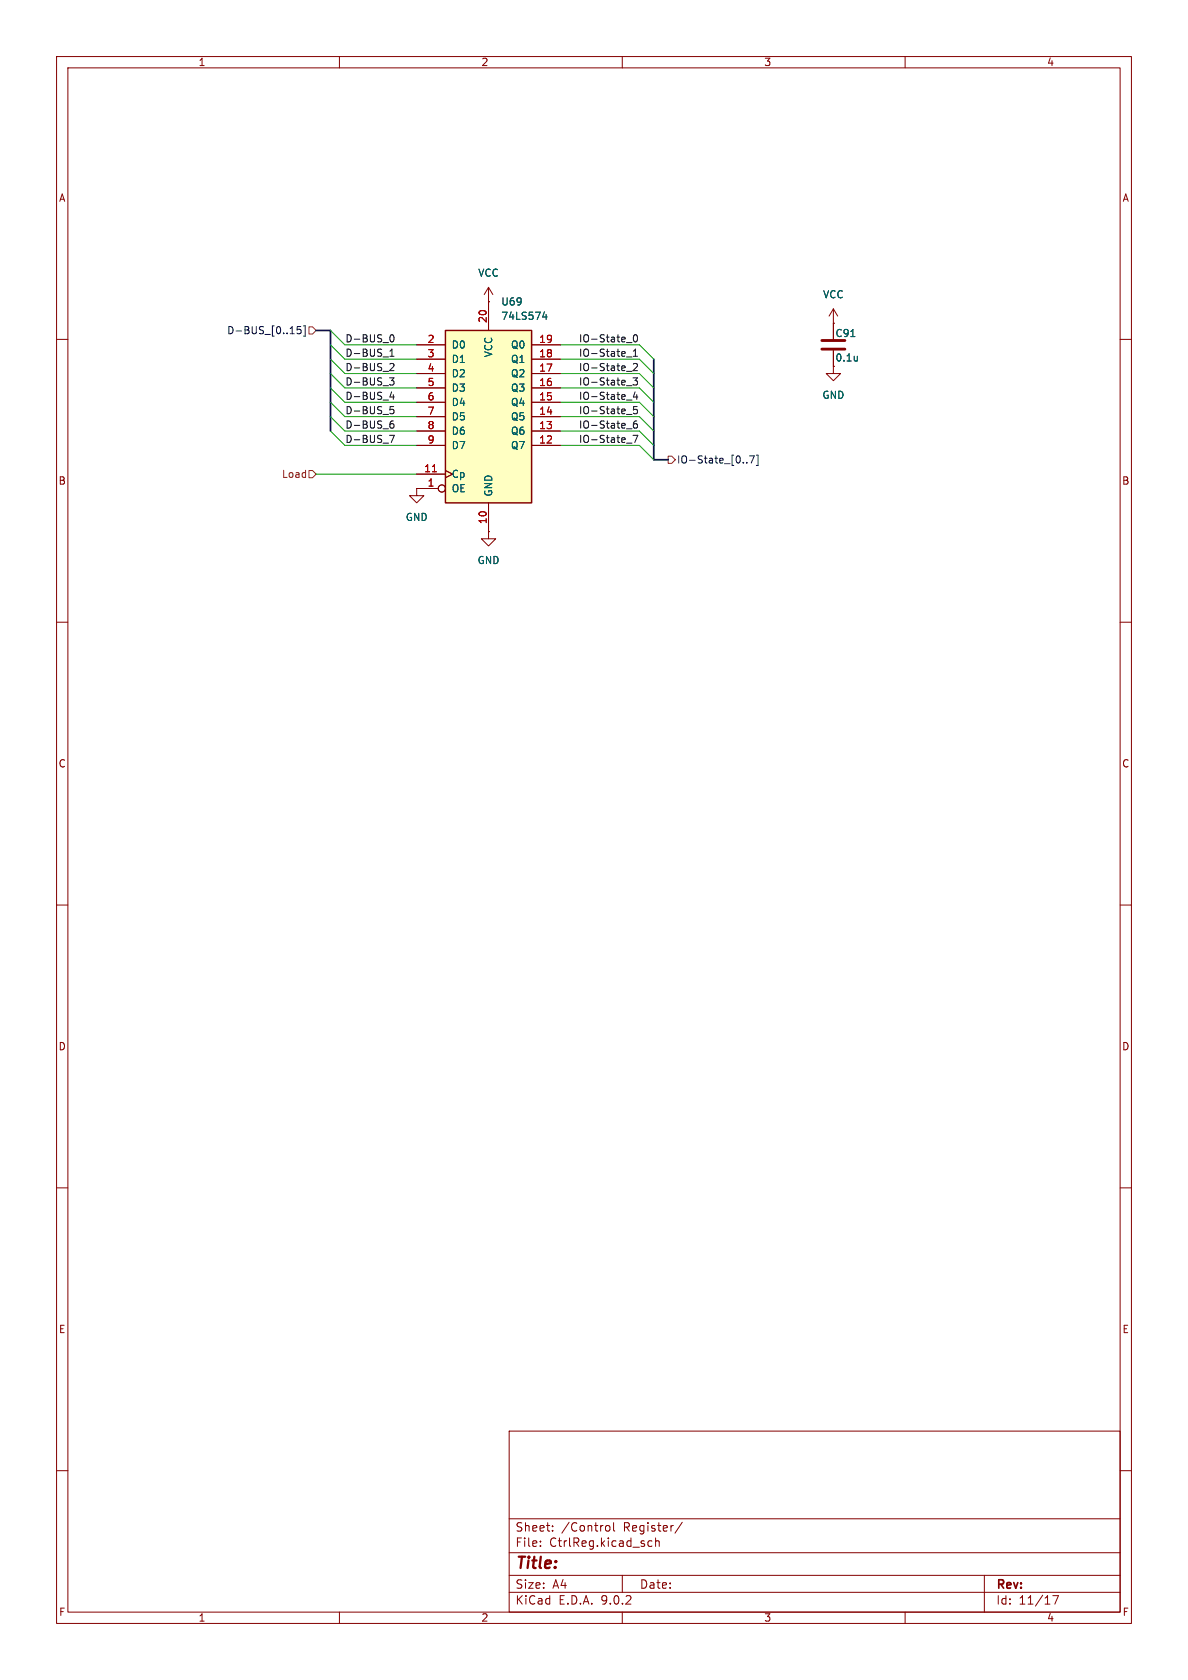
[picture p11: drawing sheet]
<svg xmlns="http://www.w3.org/2000/svg" width="210mm" height="297mm" viewBox="0 0 210 297" stroke-linecap="round" stroke-linejoin="round" font-family="sans-serif">
<defs><g id="words">
<text font-size="2.8" fill="#840000" x="91" y="277.9">Title:</text>
<g font-size="2.1" fill="#840000">
<text x="91" y="273.7">File:</text>
<text x="91" y="271">Sheet:</text>
<text x="97.1" y="273.7">CtrlReg.kicad_sch</text>
<text x="99.2" y="271">/Control</text>
<text x="110.2" y="271">Register/</text>
<text x="91" y="281.1">Size:</text>
<text x="97.7" y="281.1">A4</text>
<text x="113" y="281.1">Date:</text>
<text x="176" y="281.3">Rev:</text>
<text x="91" y="283.9">KiCad</text>
<text x="98.7" y="283.9">E.D.A.</text>
<text x="106.3" y="283.9">9.0.2</text>
<text x="176" y="283.9">Id:</text>
<text x="180.1" y="283.9">11/17</text>
</g>
<g font-size="1.8" fill="#840000">
<text x="35" y="11.9">1</text>
<text x="85" y="11.9">2</text>
<text x="135" y="11.9">3</text>
<text x="185" y="11.9">4</text>
<text x="10.3" y="35.9">A</text>
<text x="198.4" y="35.9">A</text>
<text x="10.3" y="85.9">B</text>
<text x="198.3" y="85.9">B</text>
<text x="10.3" y="135.9">C</text>
<text x="198.3" y="135.9">C</text>
<text x="10.3" y="185.9">D</text>
<text x="198.3" y="185.9">D</text>
<text x="10.3" y="235.9">E</text>
<text x="198.3" y="235.9">E</text>
<text x="10.3" y="285.9">F</text>
<text x="35" y="286.9">1</text>
<text x="85" y="286.9">2</text>
<text x="135" y="286.9">3</text>
<text x="185" y="286.9">4</text>
<text x="198.4" y="285.9">F</text>
</g>
<g font-size="1.8" fill="#006464">
<text x="84.4" y="49.1">VCC</text>
<text x="145.4" y="52.9">VCC</text>
<text x="88.5" y="54.2">U69</text>
<text x="88.5" y="56.7">74LS574</text>
<text x="147.6" y="59.8">C91</text>
<text x="79.8" y="61.8">D0</text>
<text x="79.8" y="64.4">D1</text>
<text x="87.2" y="63.3" transform="rotate(-90 87.2 63.3)">VCC</text>
<text x="90.2" y="61.8">Q0</text>
<text x="90.2" y="64.4">Q1</text>
<text x="147.6" y="64.1">0.1u</text>
<text x="79.8" y="66.9">D2</text>
<text x="79.8" y="69.4">D3</text>
<text x="79.8" y="72">D4</text>
<text x="90.2" y="66.9">Q2</text>
<text x="90.2" y="69.4">Q3</text>
<text x="90.2" y="72">Q4</text>
<text x="145.3" y="70.7">GND</text>
<text x="79.8" y="74.5">D5</text>
<text x="79.8" y="77.1">D6</text>
<text x="90.2" y="74.5">Q5</text>
<text x="90.2" y="77.1">Q6</text>
<text x="79.8" y="79.6">D7</text>
<text x="90.2" y="79.6">Q7</text>
<text x="79.8" y="84.7">Cp</text>
<text x="79.8" y="87.2">OE</text>
<text x="87.2" y="87.9" transform="rotate(-90 87.2 87.9)">GND</text>
<text x="71.6" y="92.3">GND</text>
<text x="84.3" y="99.9">GND</text>
</g>
<g font-size="1.8" fill="#000084">
<text x="40.1" y="59.3">D-BUS_[0..15]</text>
<text x="119.6" y="82.1">IO-State_[0..7]</text>
</g>
<g font-size="1.8" fill="#a90000">
<text x="86.1" y="57.2" transform="rotate(-90 86.1 57.2)">20</text>
<text x="75.5" y="60.7">2</text>
<text x="75.5" y="63.2">3</text>
<text x="75.5" y="65.8">4</text>
<text x="95.2" y="60.7">19</text>
<text x="95.2" y="63.2">18</text>
<text x="95.2" y="65.8">17</text>
<text x="75.5" y="68.3">5</text>
<text x="75.5" y="70.9">6</text>
<text x="95.2" y="68.3">16</text>
<text x="95.2" y="70.9">15</text>
<text x="75.5" y="73.4">7</text>
<text x="75.5" y="75.9">8</text>
<text x="95.2" y="73.4">14</text>
<text x="95.2" y="75.9">13</text>
<text x="74.9" y="83.6">11</text>
<text x="75.5" y="78.5">9</text>
<text x="95.2" y="78.5">12</text>
<text x="75.5" y="86.1">1</text>
<text x="86.1" y="92.8" transform="rotate(-90 86.1 92.8)">10</text>
</g>
<g font-size="1.8" fill="#0f0f0f">
<text x="61" y="60.6">D-BUS_0</text>
<text x="61" y="65.7">D-BUS_2</text>
<text x="61" y="63.2">D-BUS_1</text>
<text x="102.2" y="65.7">IO-State_2</text>
<text x="102.2" y="60.6">IO-State_0</text>
<text x="102.2" y="63.2">IO-State_1</text>
<text x="61" y="68.2">D-BUS_3</text>
<text x="61" y="70.8">D-BUS_4</text>
<text x="102.2" y="70.8">IO-State_4</text>
<text x="102.2" y="68.2">IO-State_3</text>
<text x="61" y="75.9">D-BUS_6</text>
<text x="61" y="73.3">D-BUS_5</text>
<text x="102.2" y="73.3">IO-State_5</text>
<text x="102.2" y="75.9">IO-State_6</text>
<text x="61" y="78.4">D-BUS_7</text>
<text x="102.2" y="78.4">IO-State_7</text>
</g>
<text font-size="1.8" fill="#725600" x="49.7" y="84.7">Load</text>
</g></defs>
<g fill="none" stroke="#840000" stroke-width=".18">
<path d="M10 10h190v277h-190zM12 12h186v273h-186zM60 10v2M110 10v2M160 10v2M86.4 53.3h.1M86.4 50.8l-.8 1.3M86.4 50.8l.7 1.3M86.4 50.8v2.5M147.3 57.2h.1M147.3 54.6v5.3M147.3 54.6l-.7 1.3"/>
<path d="M147.3 54.6l.8 1.3M10 60h2M147.3 64.8v1.2h1.3l-1.3 1.3-1.3-1.3h1.3M147.3 64.8h.1M147.3 62v2.8M198 60h2M73.7 86.4v1.2h1.2l-1.2 1.3-1.3-1.3h1.3M73.7 86.4h.1M86.4 94v1.3h1.2l-1.2 1.2-1.3-1.2h1.3M86.4 94h.1M10 110h2M198 110h2"/>
<path d="M10 160h2M198 160h2M10 210h2M198 210h2M90 253h108v32h-108zM10 260h2M90 278.5h108M90 274.5h108M90 268.5h108M95.5 273.2v.2M95.5 272.5v.1M97.7 270.5v.2"/>
<path d="M97.7 269.8v.1M107.1 269.8l.4-.1 .3 .3v.4l-.1 .2-.4 .1-.2-.2M108.5 269.2v1.3l.2 .2M110 278.5v3M114.6 273.2l.2 .2 .5-.1M115.3 272.5l-.5-.1-.2 .1M115.9 272.5l.2-.1 .4 .1v.9M115.9 271.9v1.5M120.6 269.1l-1.3 1.9M174 278.5v6.5M198 260h2M60 285v2"/>
<path d="M90 281.5h108M110 285v2M160 285v2M186.1 282.1h1l-.6 1.5"/>
</g>
<path d="M145.3 60.2h4.1M145.3 61.7h4.1" fill="none" stroke="#840000" stroke-width=".51"/>
<path d="M150.4 59.5h.7M151.6 63v.8M151.6 63.7l-.1 .1" fill="none" stroke="#006464" stroke-width=".18"/>
<path d="M78.7 58.4h15.3v30.5h-15.3z" fill="#ffffc2"/>
<path d="M78.7 58.4h15.3v30.5h-15.3z" fill="none" stroke="#840000" stroke-width=".25"/>
<g fill="none" stroke="#840000" stroke-width=".18">
<path d="M86.4 53.3h.1M86.4 53.3v5.1M147.3 57.2h.1M147.3 57.2v2.7M73.7 61h5M73.7 63.5h5M73.7 66h5M73.7 68.6h5M73.7 71.1h5M73.7 73.7h5M73.7 76.2h5M73.7 78.7h5"/>
<path d="M94 61h5.1M94 63.5h5.1M94 66h5.1M94 68.6h5.1M94 71.1h5.1M94 73.7h5.1M94 76.2h5.1M94 78.7h5.1M147.3 64.8h.1M147.3 62v2.8M73.7 86.4h.1M73.7 83.8h5"/>
<path d="M73.7 86.4h3.8M78.7 83.2l1.3 .6-1.3 .7M86.4 94h.1M86.4 88.9v5.1"/>
<circle cx="78.1" cy="86.4" r=".63"/>
</g>
<path d="M76.4 83.4h.8" fill="none" stroke="#a90000" stroke-width=".18"/>
<path d="M96.2 55.1l-.3 .9h.8M96.5 55.6v.9M150.4 59.5h.7M151.6 63v.8M151.6 63.7l-.1 .1" fill="none" stroke="#006464" stroke-width=".18"/>
<path d="M51.3 59h.7M53.2 57.7h-.6l-.1 .6 .2-.1 .4 .1 .1 .2v.4l-.2 .1-.5-.1M53.7 57.6h.3v1.8h-.3M132 81.7v.2M132.5 80.6h.8l-.5 1.3M133.7 80.5h.3v1.8h-.3" fill="none" stroke="#000084" stroke-width=".18"/>
<path d="M54.6 57.8h.6l.7 .6-.7 .7h-.6zM54.6 83.2h.6l.7 .6-.7 .7h-.6zM118.1 80.6h.6l.7 .7-.7 .6h-.6z" fill="none" stroke="#725600" stroke-width=".18"/>
<g fill="none" stroke="#0f0f0f" stroke-width=".18">
<path d="M68.9 59.7l.1-.4 .2-.1a.68 .68 0 0 1 .5 .6 .68 .68 0 0 1-.5 .6l-.2-.1-.1-.3M112.1 59.3l.2-.1a.68 .68 0 0 1 .4 .6 .68 .68 0 0 1-.4 .6l-.2-.1-.1-.3zM68.9 66.8h.7l-.4 .5 .4 .1v.5l-.2 .2-.5-.1M68.9 77h.8l-.5 1.2M68.9 64.4l.5-.1 .2 .3-.7 .9h.7M68.9 75.1l.3-.2h.2l.2 .2v.3l-.2 .3-.4-.1-.1-.2M68.9 63h.7M68.9 62.1l.4-.4v1.3M69.2 69.3l-.3 .9h.8M69.5 74.4l-.3 .1-.3 .5M69.5 69.8v.8M69.6 71.9h-.6l-.1 .6 .2-.1h.4l.1 .2v.4l-.2 .1-.5-.1"/>
<path d="M110.8 70.7h.9M110.8 65.6h.9M110.8 68.2h.9M110.8 73.3h.9M110.8 78.3h.9M110.8 75.8h.9M110.8 60.6h.9M110.8 63.1h.9M111.9 66.8h.8l-.4 .5 .3 .1v.5l-.2 .2-.5-.2M111.9 77h.8l-.5 1.2M112 64.4l.4-.1 .3 .3-.8 .9h.8M112 63h.7"/>
<path d="M112 62.1l.3-.4v1.3M112.3 69.3l-.3 .9h.7M112.6 69.8v.8M112.6 74.4l-.4 .1a.86 .86 0 0 0 0 1.2l.4-.1 .1-.5-.3-.2-.3 .1-.1 .1M112.6 71.9h-.6v.6l.1-.1h.5l.1 .2-.1 .4-.2 .1-.4-.1"/>
</g>
<path d="M55.9 58.4h2.5v17.8M115.6 63.5v17.8h2.5" fill="none" stroke="#000084" stroke-width=".3"/>
<g fill="none" stroke="#009600" stroke-width=".18">
<path d="M58.4 58.4l2.6 2.6h12.7M58.4 73.7l2.6 2.5h12.7M58.4 71.1l2.6 2.6h12.7M58.4 63.5l2.6 2.5h12.7M58.4 66l2.6 2.6h12.7M58.4 76.2l2.6 2.5h12.7M58.4 68.6l2.6 2.5h12.7M58.4 61l2.6 2.5h12.7M99.1 76.2h13.9l2.6 2.5M99.1 73.7h13.9l2.6 2.5M99.1 66h13.9l2.6 2.6M99.1 61h13.9l2.6 2.5"/>
<path d="M99.1 68.6h13.9l2.6 2.5M99.1 78.7h13.9l2.6 2.6M99.1 71.1h13.9l2.6 2.6M99.1 63.5h13.9l2.6 2.5M55.9 83.8h17.8"/>
</g>
<use href="#words"/>
</svg>
